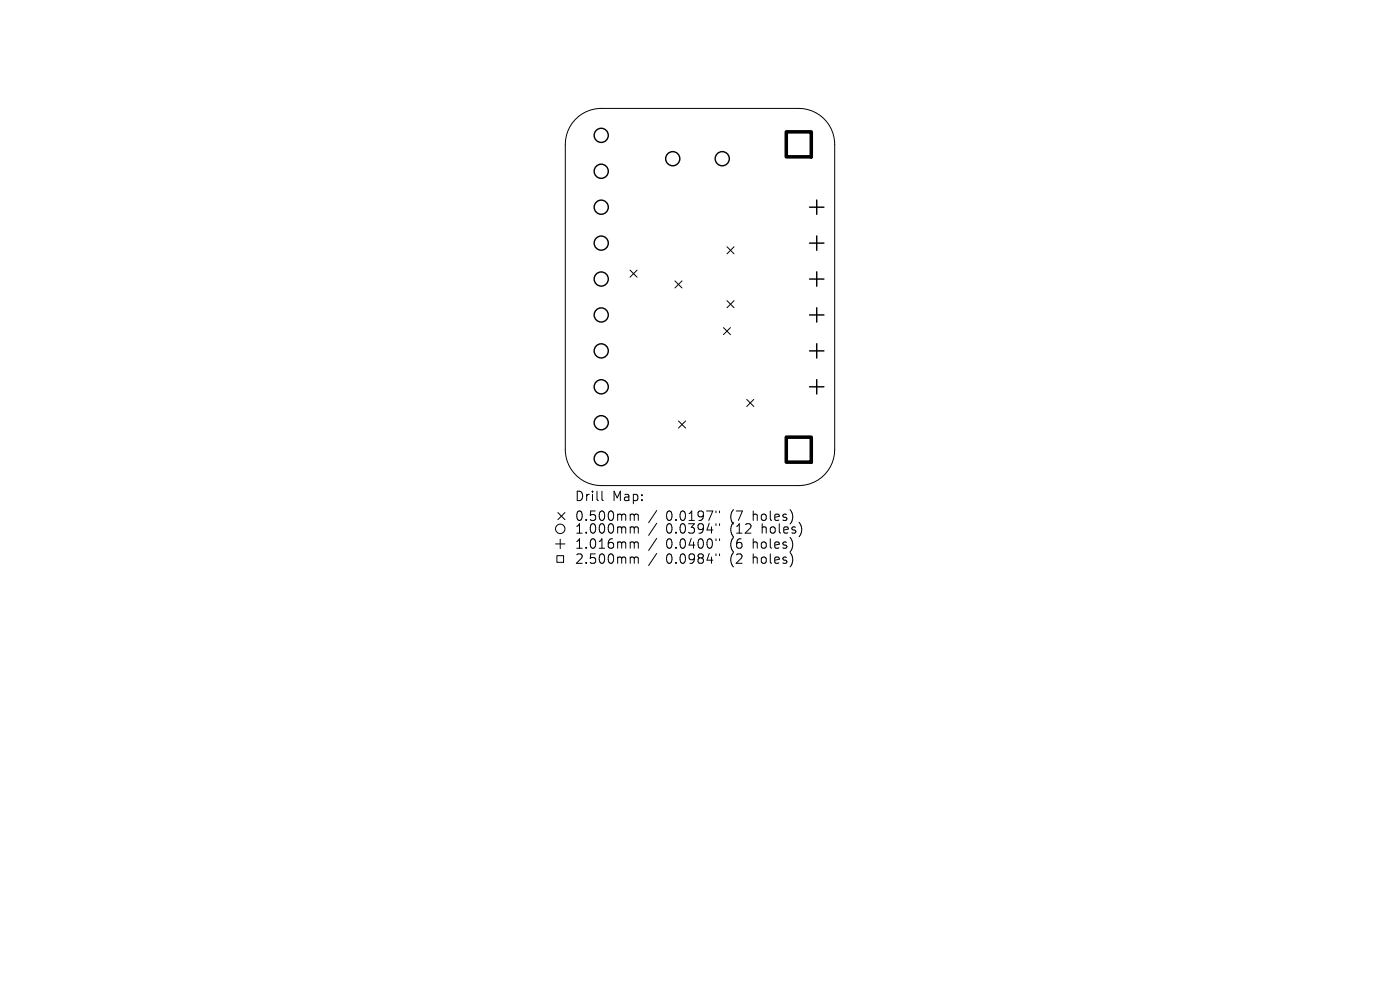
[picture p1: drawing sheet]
<svg xmlns="http://www.w3.org/2000/svg" width="297mm" height="210mm" viewBox="0 0 297 210" stroke-linecap="round" stroke-linejoin="round" font-family="sans-serif">
<defs><g id="words">
<g font-size="2.8">
<text x="121.9" y="106.6">Drill</text>
<text x="129.9" y="106.6">Map:</text>
<text x="121.9" y="110.8">0.500mm</text>
<text x="121.9" y="113.5">1.000mm</text>
<text x="141.3" y="110.8">0.0197&quot;</text>
<text x="141.3" y="113.5">0.0394&quot;</text>
<text x="155" y="110.8">(7</text>
<text x="155" y="113.5">(12</text>
<text x="160" y="110.8">holes)</text>
<text x="161.9" y="113.5">holes)</text>
<text x="121.9" y="116.7">1.016mm</text>
<text x="121.9" y="119.9">2.500mm</text>
<text x="141.3" y="116.7">0.0400&quot;</text>
<text x="141.3" y="119.9">0.0984&quot;</text>
<text x="155" y="116.7">(6</text>
<text x="155" y="119.9">(2</text>
<text x="160" y="116.7">holes)</text>
<text x="160" y="119.9">holes)</text>
</g>
</g></defs>
<g fill="none" stroke="#000" stroke-width=".21">
<path d="M122 25.4a7.6 7.6 0 0 1 5.5-2.4h42a7.6 7.6 0 0 1 7.6 7.6v64.8a7.6 7.6 0 0 1-7.6 7.6h-42a7.6 7.6 0 0 1-7.6-7.6v-64.8a7.6 7.6 0 0 1 2.1-5.2zM133.7 57.3l1.5 1.5M135.2 57.3l-1.5 1.5M143.2 59.6l1.5 1.5M144.7 59.6l-1.5 1.5M154.2 52.3l1.5 1.5M155.7 52.3l-1.5 1.5M153.5 69.5l1.5 1.5M154.2 63.8l1.5 1.5M155 69.5l-1.5 1.5M155.7 63.8l-1.5 1.5M143.9 89.3l1.5 1.5"/>
<path d="M145.4 89.3l-1.5 1.5M158.4 84.7l1.5 1.5M159.9 84.7l-1.5 1.5M117.9 115.4h2M118.1 117.9h1.5v1.4h-1.5zM118.4 108.7l1.5 1.5M118.9 114.4v2M119.9 108.7l-1.5 1.5M127.7 104.2v1.7l.3 .3M134 109.1l.5 .1 .1 .1M134 111.8h.3l.3 .2M134 115h.3l.3 .2"/>
<path d="M134 118.2h.3l.3 .2M134.6 109.3l.2-.2 .5 .1 .1 1.2M134.6 109.3v1.1M134.6 112v1.1M134.6 115.2v1.1M134.6 118.4v1.1M134.6 112l.2-.2 .5 .1 .1 1.2M134.6 115.2l.2-.2 .5 .1 .1 1.2M134.6 118.4l.2-.2 .5 .1 .1 1.2M139.3 108.3l-1.7 2.6M139.3 111l-1.7 2.6M139.3 114.2l-1.7 2.6"/>
<path d="M139.3 117.4l-1.7 2.6M151.9 108.4v.4M151.9 111.1v.4M151.9 114.3v.4M151.9 117.5v.4M152.6 108.4v.4M152.6 111.1v.4M152.6 114.3v.4M152.6 117.5v.4"/>
<circle cx="118.9" cy="112.2" r="1"/>
</g>
<g fill="none" stroke="#000" stroke-width=".3">
<path d="M171.7 44h3.1M171.7 51.6h3.1M171.7 59.2h3.1M173.3 42.4v3.1M173.3 50v3.1M173.3 57.7v3M171.7 66.8h3.1M171.7 74.4h3.1M173.3 65.3v3M173.3 72.9v3.1M171.7 82.1h3.1M173.3 80.5v3.1"/>
<circle cx="127.5" cy="28.7" r="1.5"/>
<circle cx="127.5" cy="36.3" r="1.5"/>
<circle cx="142.7" cy="33.7" r="1.5"/>
<circle cx="153.2" cy="33.7" r="1.5"/>
<circle cx="127.5" cy="51.6" r="1.5"/>
<circle cx="127.5" cy="59.2" r="1.5"/>
<circle cx="127.5" cy="44" r="1.5"/>
<circle cx="127.5" cy="74.4" r="1.5"/>
<circle cx="127.5" cy="66.8" r="1.5"/>
<circle cx="127.5" cy="82.1" r="1.5"/>
<circle cx="127.5" cy="97.3" r="1.5"/>
<circle cx="127.5" cy="89.7" r="1.5"/>
</g>
<path d="M166.8 28h5.3v5.3h-5.3zM166.8 92.7h5.3v5.3h-5.3z" fill="none" stroke="#000" stroke-width=".75"/>
<use href="#words"/>
</svg>
